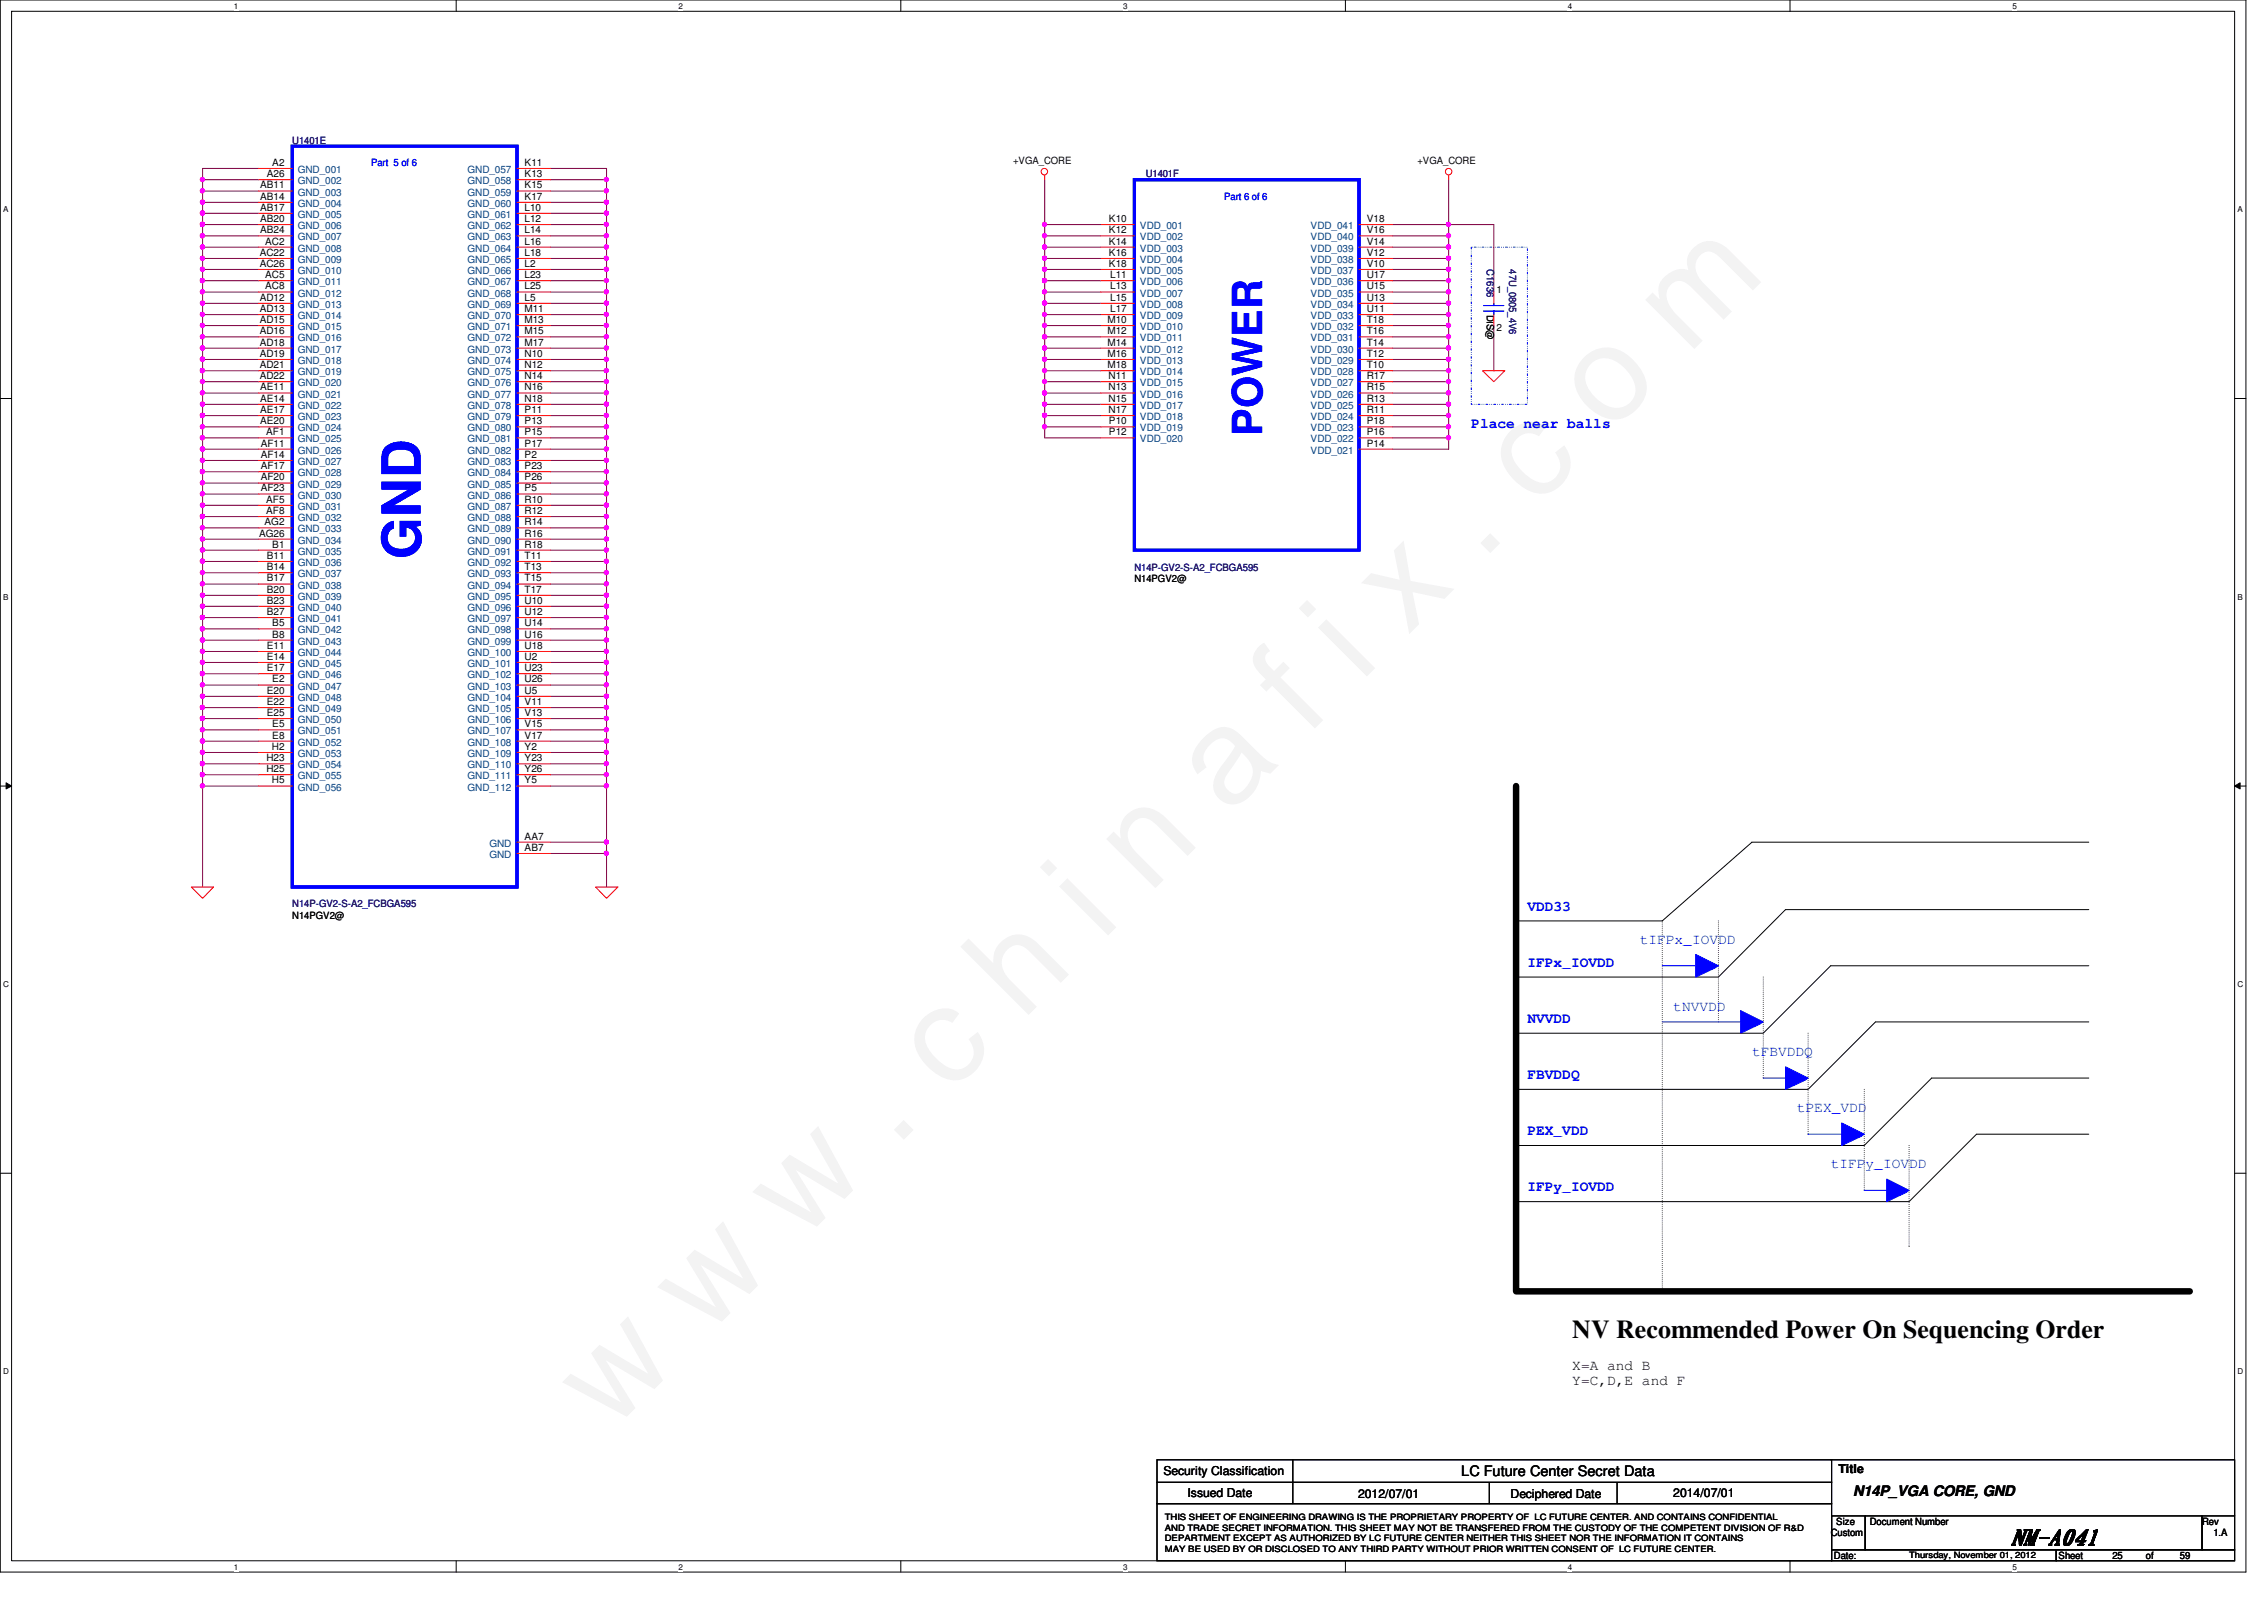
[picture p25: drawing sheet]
<svg xmlns="http://www.w3.org/2000/svg" width="297mm" height="210mm" viewBox="0 0 297 210" stroke-linecap="round" stroke-linejoin="round" font-family="sans-serif">
<defs><g id="words">
<text font-size="17.6" fill="#f0f" x="80.1" y="188" transform="rotate(-45 80.1 188)">w w w . c h i n a f i x . c o m</text>
<text font-size="7.1" fill="#00f" x="55.2" y="73.4" transform="rotate(-90 55.2 73.4)">GND</text>
<text font-size="5.4" fill="#00f" x="165.6" y="57.1" transform="rotate(-90 165.6 57.1)">POWER</text>
<text font-size="3.4" x="206.3" y="175.5">NV Recommended Power On Sequencing Order</text>
<text font-size="2.8" x="263.7" y="202.7">NM-A041</text>
<g font-size="1.9" fill="#00f">
<text x="193" y="56.1">Place near balls</text>
<text x="200.4" y="119.5">VDD33</text>
<text x="215.1" y="123.8">tIFPx_IOVDD</text>
<text x="200.4" y="126.8">IFPx_IOVDD</text>
<text x="200.4" y="134.2">NVVDD</text>
<text x="219.5" y="132.6">tNVVDD</text>
<text x="200.4" y="141.6">FBVDDQ</text>
<text x="229.9" y="138.5">tFBVDDQ</text>
<text x="200.4" y="148.9">PEX_VDD</text>
<text x="235.8" y="145.9">tPEX_VDD</text>
<text x="240.2" y="153.2">tIFPy_IOVDD</text>
<text x="200.4" y="156.3">IFPy_IOVDD</text>
</g>
<g font-size="1.9">
<text x="206.3" y="179.7">X=A and B</text>
<text x="206.3" y="181.7">Y=C,D,E and F</text>
<text x="191.7" y="193.7">LC Future Center Secret Data</text>
<text x="243.1" y="196.2">N14P_VGA CORE, GND</text>
</g>
<g font-size="1.6">
<text x="152.7" y="193.5">Security Classification</text>
<text x="155.8" y="196.3">Issued Date</text>
<text x="178.2" y="196.5">2012/07/01</text>
<text x="198.2" y="196.5">Deciphered Date</text>
<text x="219.5" y="196.3">2014/07/01</text>
<text x="241.2" y="193.2">Title</text>
</g>
<g font-size="1.3">
<text x="35" y="23.2">A26</text>
<text x="35.7" y="21.8">A2</text>
<text x="68.8" y="21.8">K11</text>
<text x="68.8" y="23.2">K13</text>
<text x="132.9" y="21.5">+VGA_CORE</text>
<text x="186" y="21.5">+VGA_CORE</text>
<text x="34.1" y="24.7">AB11</text>
<text x="34.1" y="26.2">AB14</text>
<text x="34.1" y="27.6">AB17</text>
<text x="34.1" y="29.1">AB20</text>
<text x="68.8" y="29.1">L12</text>
<text x="68.8" y="27.6">L10</text>
<text x="68.8" y="26.2">K17</text>
<text x="68.8" y="24.7">K15</text>
<text x="145.5" y="29.1">K10</text>
<text x="179.3" y="29.1">V18</text>
<text x="34.1" y="33.6">AC22</text>
<text x="34.1" y="35">AC26</text>
<text x="34.1" y="30.6">AB24</text>
<text x="34.8" y="32.1">AC2</text>
<text x="68.8" y="35">L2</text>
<text x="68.8" y="33.6">L18</text>
<text x="68.8" y="32.1">L16</text>
<text x="68.8" y="30.6">L14</text>
<text x="145.5" y="30.6">K12</text>
<text x="145.5" y="32.1">K14</text>
<text x="145.5" y="33.6">K16</text>
<text x="145.5" y="35">K18</text>
<text x="179.3" y="35">V10</text>
<text x="179.3" y="33.6">V12</text>
<text x="179.3" y="32.1">V14</text>
<text x="179.3" y="30.6">V16</text>
<text x="34.1" y="39.5">AD12</text>
<text x="34.1" y="40.9">AD13</text>
<text x="34.8" y="36.5">AC5</text>
<text x="34.8" y="38">AC8</text>
<text x="68.8" y="40.9">M11</text>
<text x="68.8" y="39.5">L5</text>
<text x="68.8" y="38">L25</text>
<text x="68.8" y="36.5">L23</text>
<text x="145.7" y="36.5">L11</text>
<text x="145.7" y="38">L13</text>
<text x="145.7" y="39.5">L15</text>
<text x="145.7" y="40.9">L17</text>
<text x="179.3" y="40.9">U11</text>
<text x="179.3" y="39.5">U13</text>
<text x="179.3" y="38">U15</text>
<text x="179.3" y="36.5">U17</text>
<text x="195.1" y="41.3" transform="rotate(90 195.1 41.3)">DIS@</text>
<text x="196.3" y="38.5">1</text>
<text x="34.1" y="42.4">AD15</text>
<text x="34.1" y="43.9">AD16</text>
<text x="34.1" y="45.3">AD18</text>
<text x="34.1" y="46.8">AD19</text>
<text x="68.8" y="46.8">N10</text>
<text x="68.8" y="45.3">M17</text>
<text x="68.8" y="43.9">M15</text>
<text x="68.8" y="42.4">M13</text>
<text x="145.3" y="42.4">M10</text>
<text x="145.3" y="43.9">M12</text>
<text x="145.3" y="45.3">M14</text>
<text x="145.3" y="46.8">M16</text>
<text x="179.3" y="46.8">T12</text>
<text x="179.3" y="45.3">T14</text>
<text x="179.3" y="43.9">T16</text>
<text x="179.3" y="42.4">T18</text>
<text x="196.3" y="43.5">2</text>
<text x="34.1" y="48.3">AD21</text>
<text x="34.1" y="49.7">AD22</text>
<text x="34.1" y="51.2">AE11</text>
<text x="34.1" y="52.7">AE14</text>
<text x="68.8" y="52.7">N18</text>
<text x="68.8" y="51.2">N16</text>
<text x="68.8" y="49.7">N14</text>
<text x="68.8" y="48.3">N12</text>
<text x="145.3" y="48.3">M18</text>
<text x="145.5" y="49.7">N11</text>
<text x="145.5" y="51.2">N13</text>
<text x="145.5" y="52.7">N15</text>
<text x="179.3" y="52.7">R13</text>
<text x="179.3" y="51.2">R15</text>
<text x="179.3" y="49.7">R17</text>
<text x="179.3" y="48.3">T10</text>
<text x="34.1" y="54.2">AE17</text>
<text x="34.1" y="55.7">AE20</text>
<text x="34.2" y="58.6">AF11</text>
<text x="34.9" y="57.1">AF1</text>
<text x="68.8" y="58.6">P17</text>
<text x="68.8" y="57.1">P15</text>
<text x="68.8" y="55.7">P13</text>
<text x="68.8" y="54.2">P11</text>
<text x="145.5" y="54.2">N17</text>
<text x="145.5" y="55.7">P10</text>
<text x="145.5" y="57.1">P12</text>
<text x="179.3" y="58.6">P14</text>
<text x="179.3" y="57.1">P16</text>
<text x="179.3" y="55.7">P18</text>
<text x="179.3" y="54.2">R11</text>
<text x="34.2" y="60.1">AF14</text>
<text x="34.2" y="61.6">AF17</text>
<text x="34.2" y="63">AF20</text>
<text x="34.2" y="64.5">AF23</text>
<text x="34.9" y="66">AF5</text>
<text x="68.8" y="66">R10</text>
<text x="68.8" y="64.5">P5</text>
<text x="68.8" y="63">P26</text>
<text x="68.8" y="61.6">P23</text>
<text x="68.8" y="60.1">P2</text>
<text x="34" y="70.4">AG26</text>
<text x="34.7" y="68.9">AG2</text>
<text x="34.9" y="67.4">AF8</text>
<text x="35.7" y="71.8">B1</text>
<text x="68.8" y="71.8">R18</text>
<text x="68.8" y="70.4">R16</text>
<text x="68.8" y="68.9">R14</text>
<text x="68.8" y="67.4">R12</text>
<text x="35" y="73.3">B11</text>
<text x="35" y="74.8">B14</text>
<text x="35" y="76.3">B17</text>
<text x="35" y="77.8">B20</text>
<text x="68.8" y="77.8">T17</text>
<text x="68.8" y="76.3">T15</text>
<text x="68.8" y="74.8">T13</text>
<text x="68.8" y="73.3">T11</text>
<text x="148.8" y="76.3">N14PGV2@</text>
<text x="35" y="79.2">B23</text>
<text x="35" y="80.7">B27</text>
<text x="35.7" y="82.2">B5</text>
<text x="35.7" y="83.7">B8</text>
<text x="68.8" y="83.7">U16</text>
<text x="68.8" y="82.2">U14</text>
<text x="68.8" y="80.7">U12</text>
<text x="68.8" y="79.2">U10</text>
<text x="35" y="85.1">E11</text>
<text x="35" y="86.6">E14</text>
<text x="35" y="88.1">E17</text>
<text x="35.7" y="89.5">E2</text>
<text x="68.8" y="89.5">U26</text>
<text x="68.8" y="88.1">U23</text>
<text x="68.8" y="86.6">U2</text>
<text x="68.8" y="85.1">U18</text>
<text x="35" y="91">E20</text>
<text x="35" y="92.5">E22</text>
<text x="35" y="93.9">E25</text>
<text x="35.7" y="95.4">E5</text>
<text x="68.8" y="93.9">V13</text>
<text x="68.8" y="92.5">V11</text>
<text x="68.8" y="91">U5</text>
<text x="68.8" y="95.4">V15</text>
<text x="35" y="99.9">H23</text>
<text x="35" y="101.3">H25</text>
<text x="35.7" y="98.4">H2</text>
<text x="35.7" y="96.9">E8</text>
<text x="68.8" y="96.9">V17</text>
<text x="68.8" y="98.4">Y2</text>
<text x="68.8" y="99.9">Y23</text>
<text x="68.8" y="101.3">Y26</text>
<text x="35.7" y="102.8">H5</text>
<text x="68.8" y="102.8">Y5</text>
<text x="68.8" y="110.2">AA7</text>
<text x="68.8" y="111.6">AB7</text>
<text x="38.4" y="120.5">N14PGV2@</text>
<text x="240.2" y="201.5">Custom</text>
<text x="240.9" y="200.1">Size</text>
<text x="245.3" y="200.1">Document Number</text>
<text x="288.9" y="200.1">Rev</text>
<text x="290.4" y="201.5">1.A</text>
<text x="240.6" y="204.5">Date:</text>
<text x="270.1" y="204.5">Sheet</text>
<text x="277.2" y="204.5">25</text>
<text x="281.6" y="204.5">of</text>
<text x="286" y="204.5">59</text>
</g>
<g font-size="1.3" fill="#000080">
<text x="38.4" y="18.9">U1401E</text>
<text x="150.3" y="23.3">U1401F</text>
<text x="195.1" y="35.3" transform="rotate(90 195.1 35.3)">C1636</text>
<text x="198" y="35.3" transform="rotate(90 198 35.3)">47U_0805_4V6</text>
<text x="148.8" y="74.8">N14P-GV2-S-A2_FCBGA595</text>
<text x="38.4" y="119">N14P-GV2-S-A2_FCBGA595</text>
</g>
<g font-size="1.3" fill="#004080">
<text x="39.1" y="22.7">GND_001</text>
<text x="61.3" y="22.7">GND_057</text>
<text x="39.1" y="24.2">GND_002</text>
<text x="39.1" y="25.7">GND_003</text>
<text x="39.1" y="27.1">GND_004</text>
<text x="39.1" y="28.6">GND_005</text>
<text x="61.3" y="28.6">GND_061</text>
<text x="61.3" y="27.1">GND_060</text>
<text x="61.3" y="25.7">GND_059</text>
<text x="61.3" y="24.2">GND_058</text>
<text x="39.1" y="30.1">GND_006</text>
<text x="39.1" y="31.5">GND_007</text>
<text x="39.1" y="33">GND_008</text>
<text x="39.1" y="34.5">GND_009</text>
<text x="39.1" y="35.9">GND_010</text>
<text x="61.3" y="35.9">GND_066</text>
<text x="61.3" y="34.5">GND_065</text>
<text x="61.3" y="33">GND_064</text>
<text x="61.3" y="31.5">GND_063</text>
<text x="61.3" y="30.1">GND_062</text>
<text x="149.6" y="30.1">VDD_001</text>
<text x="149.6" y="31.5">VDD_002</text>
<text x="149.6" y="33">VDD_003</text>
<text x="149.6" y="34.5">VDD_004</text>
<text x="149.6" y="35.9">VDD_005</text>
<text x="172" y="35.9">VDD_037</text>
<text x="172" y="34.5">VDD_038</text>
<text x="172" y="33">VDD_039</text>
<text x="172" y="31.5">VDD_040</text>
<text x="172" y="30.1">VDD_041</text>
<text x="39.1" y="37.4">GND_011</text>
<text x="39.1" y="38.9">GND_012</text>
<text x="39.1" y="40.4">GND_013</text>
<text x="39.1" y="41.9">GND_014</text>
<text x="61.3" y="41.9">GND_070</text>
<text x="61.3" y="40.4">GND_069</text>
<text x="61.3" y="38.9">GND_068</text>
<text x="61.3" y="37.4">GND_067</text>
<text x="149.6" y="37.4">VDD_006</text>
<text x="149.6" y="38.9">VDD_007</text>
<text x="149.6" y="40.4">VDD_008</text>
<text x="149.6" y="41.9">VDD_009</text>
<text x="172" y="41.9">VDD_033</text>
<text x="172" y="40.4">VDD_034</text>
<text x="172" y="38.9">VDD_035</text>
<text x="172" y="37.4">VDD_036</text>
<text x="39.1" y="43.3">GND_015</text>
<text x="39.1" y="44.8">GND_016</text>
<text x="39.1" y="46.3">GND_017</text>
<text x="39.1" y="47.8">GND_018</text>
<text x="61.3" y="47.8">GND_074</text>
<text x="61.3" y="46.3">GND_073</text>
<text x="61.3" y="44.8">GND_072</text>
<text x="61.3" y="43.3">GND_071</text>
<text x="149.6" y="43.3">VDD_010</text>
<text x="149.6" y="44.8">VDD_011</text>
<text x="149.6" y="46.3">VDD_012</text>
<text x="149.6" y="47.8">VDD_013</text>
<text x="172" y="47.8">VDD_029</text>
<text x="172" y="46.3">VDD_030</text>
<text x="172" y="44.8">VDD_031</text>
<text x="172" y="43.3">VDD_032</text>
<text x="39.1" y="49.2">GND_019</text>
<text x="39.1" y="50.7">GND_020</text>
<text x="39.1" y="52.2">GND_021</text>
<text x="39.1" y="53.6">GND_022</text>
<text x="61.3" y="53.6">GND_078</text>
<text x="61.3" y="52.2">GND_077</text>
<text x="61.3" y="50.7">GND_076</text>
<text x="61.3" y="49.2">GND_075</text>
<text x="149.6" y="49.2">VDD_014</text>
<text x="149.6" y="50.7">VDD_015</text>
<text x="149.6" y="52.2">VDD_016</text>
<text x="149.6" y="53.6">VDD_017</text>
<text x="172" y="53.6">VDD_025</text>
<text x="172" y="52.2">VDD_026</text>
<text x="172" y="50.7">VDD_027</text>
<text x="172" y="49.2">VDD_028</text>
<text x="39.1" y="55.1">GND_023</text>
<text x="39.1" y="56.6">GND_024</text>
<text x="39.1" y="58">GND_025</text>
<text x="39.1" y="59.5">GND_026</text>
<text x="61.3" y="59.5">GND_082</text>
<text x="61.3" y="58">GND_081</text>
<text x="61.3" y="56.6">GND_080</text>
<text x="61.3" y="55.1">GND_079</text>
<text x="149.6" y="55.1">VDD_018</text>
<text x="149.6" y="56.6">VDD_019</text>
<text x="149.6" y="58">VDD_020</text>
<text x="172" y="59.5">VDD_021</text>
<text x="172" y="58">VDD_022</text>
<text x="172" y="56.6">VDD_023</text>
<text x="172" y="55.1">VDD_024</text>
<text x="39.1" y="61">GND_027</text>
<text x="39.1" y="62.5">GND_028</text>
<text x="39.1" y="64">GND_029</text>
<text x="39.1" y="65.4">GND_030</text>
<text x="61.3" y="65.4">GND_086</text>
<text x="61.3" y="64">GND_085</text>
<text x="61.3" y="62.5">GND_084</text>
<text x="61.3" y="61">GND_083</text>
<text x="39.1" y="66.9">GND_031</text>
<text x="39.1" y="68.4">GND_032</text>
<text x="39.1" y="69.8">GND_033</text>
<text x="39.1" y="71.3">GND_034</text>
<text x="61.3" y="71.3">GND_090</text>
<text x="61.3" y="69.8">GND_089</text>
<text x="61.3" y="68.4">GND_088</text>
<text x="61.3" y="66.9">GND_087</text>
<text x="39.1" y="72.8">GND_035</text>
<text x="39.1" y="74.3">GND_036</text>
<text x="39.1" y="75.7">GND_037</text>
<text x="39.1" y="77.2">GND_038</text>
<text x="61.3" y="77.2">GND_094</text>
<text x="61.3" y="75.7">GND_093</text>
<text x="61.3" y="74.3">GND_092</text>
<text x="61.3" y="72.8">GND_091</text>
<text x="39.1" y="78.7">GND_039</text>
<text x="39.1" y="80.1">GND_040</text>
<text x="39.1" y="81.6">GND_041</text>
<text x="39.1" y="83.1">GND_042</text>
<text x="61.3" y="83.1">GND_098</text>
<text x="61.3" y="81.6">GND_097</text>
<text x="61.3" y="80.1">GND_096</text>
<text x="61.3" y="78.7">GND_095</text>
<text x="39.1" y="84.6">GND_043</text>
<text x="39.1" y="86.1">GND_044</text>
<text x="39.1" y="87.5">GND_045</text>
<text x="39.1" y="89">GND_046</text>
<text x="61.3" y="89">GND_102</text>
<text x="61.3" y="87.5">GND_101</text>
<text x="61.3" y="86.1">GND_100</text>
<text x="61.3" y="84.6">GND_099</text>
<text x="39.1" y="90.5">GND_047</text>
<text x="39.1" y="91.9">GND_048</text>
<text x="39.1" y="93.4">GND_049</text>
<text x="39.1" y="94.9">GND_050</text>
<text x="61.3" y="94.9">GND_106</text>
<text x="61.3" y="93.4">GND_105</text>
<text x="61.3" y="91.9">GND_104</text>
<text x="61.3" y="90.5">GND_103</text>
<text x="39.1" y="96.4">GND_051</text>
<text x="39.1" y="99.3">GND_053</text>
<text x="39.1" y="100.8">GND_054</text>
<text x="39.1" y="97.8">GND_052</text>
<text x="61.3" y="96.4">GND_107</text>
<text x="61.3" y="97.8">GND_108</text>
<text x="61.3" y="99.3">GND_109</text>
<text x="61.3" y="100.8">GND_110</text>
<text x="39.1" y="103.7">GND_056</text>
<text x="39.1" y="102.2">GND_055</text>
<text x="61.3" y="102.2">GND_111</text>
<text x="61.3" y="103.7">GND_112</text>
<text x="64.2" y="111.1">GND</text>
<text x="64.2" y="112.6">GND</text>
</g>
<g font-size="1.3" fill="#00f">
<text x="48.7" y="21.8">Part 5 of 6</text>
<text x="160.6" y="26.2">Part 6 of 6</text>
</g>
<g font-size="1.1">
<text x="30.7" y="1.1">1</text>
<text x="89" y="1.1">2</text>
<text x="147.4" y="1.1">3</text>
<text x="205.7" y="1.1">4</text>
<text x="264" y="1.1">5</text>
<text x=".4" y="27.9">A</text>
<text x="293.6" y="27.9">A</text>
<text x=".4" y="78.7">B</text>
<text x="293.6" y="78.7">B</text>
<text x=".4" y="129.5">C</text>
<text x="293.6" y="129.5">C</text>
<text x=".4" y="180.3">D</text>
<text x="293.6" y="180.3">D</text>
<text x="152.8" y="202.2">DEPARTMENT EXCEPT AS AUTHORIZED BY LC FUTURE CENTER NEITHER THIS SHEET NOR THE INFORMATION IT CONTAINS</text>
<text x="152.8" y="203.6">MAY BE USED BY OR DISCLOSED TO ANY THIRD PARTY WITHOUT PRIOR WRITTEN CONSENT OF LC FUTURE CENTER.</text>
<text x="152.8" y="199.4">THIS SHEET OF ENGINEERING DRAWING IS THE PROPRIETARY PROPERTY OF LC FUTURE CENTER. AND CONTAINS CONFIDENTIAL</text>
<text x="152.8" y="200.8">AND TRADE SECRET INFORMATION. THIS SHEET MAY NOT BE TRANSFERED FROM THE CUSTODY OF THE COMPETENT DIVISION OF R&amp;D</text>
<text x="30.7" y="205.9">1</text>
<text x="89" y="205.9">2</text>
<text x="147.4" y="205.9">3</text>
<text x="205.7" y="205.9">4</text>
<text x="250.5" y="204.4">Thursday, November 01, 2012</text>
<text x="264" y="205.9">5</text>
</g>
</g></defs>
<path d="M0 0h294.7v206.2h-294.7zM1.5 1.5h291.7v203.3h-291.7z" fill="none" stroke="#000" stroke-width=".13"/>
<g fill="#fff">
<path d="M30.7 .2h.6v1.2h-.6z"/>
<path d="M30.7 204.9h.6v1.2h-.6z"/>
</g>
<path d="M59.9 0v1.5M59.9 204.8v1.4" fill="none" stroke="#000" stroke-width=".13"/>
<g fill="#fff">
<path d="M89 .2h.6v1.2h-.6z"/>
<path d="M89 204.9h.6v1.2h-.6z"/>
</g>
<path d="M118.2 0v1.5M118.2 204.8v1.4" fill="none" stroke="#000" stroke-width=".13"/>
<g fill="#fff">
<path d="M147.4 .2h.5v1.2h-.5z"/>
<path d="M147.4 204.9h.5v1.2h-.5z"/>
</g>
<path d="M176.5 0v1.5M176.5 204.8v1.4" fill="none" stroke="#000" stroke-width=".13"/>
<g fill="#fff">
<path d="M205.7 .2h.6v1.2h-.6z"/>
<path d="M205.7 204.9h.6v1.2h-.6z"/>
</g>
<path d="M234.9 0v1.5M234.9 204.8v1.4" fill="none" stroke="#000" stroke-width=".13"/>
<g fill="#fff">
<path d="M264 .2h.6v1.2h-.6z"/>
<path d="M264 204.9h.6v1.2h-.6z"/>
<path d="M.4 26.9h.7v1.2h-.7z"/>
<path d="M293.6 26.9h.7v1.2h-.7z"/>
<path d="M.4 77.7h.7v1.2h-.7z"/>
<path d="M293.6 77.7h.7v1.2h-.7z"/>
</g>
<path d="M0 52.3h1.5M293.2 52.3h1.5" fill="none" stroke="#000" stroke-width=".13"/>
<g fill="#fff">
<path d="M.4 128.5h.8v1.2h-.8z"/>
<path d="M293.6 128.5h.7v1.2h-.7z"/>
</g>
<path d="M0 103.1h1.5M.8 102.7l.7 .4-.7 .4zM293.2 103.1l.7-.4v.8zM293.2 103.1h1.5" fill="none" stroke="#000" stroke-width=".13"/>
<path d="M.8 102.7l.7 .4-.7 .4zM293.2 103.1l.7-.4v.8z" fill="#000"/>
<g fill="#fff">
<path d="M.4 179.3h.8v1.2h-.8z"/>
<path d="M293.6 179.3h.7v1.2h-.7z"/>
</g>
<path d="M234.3 119.3l-8.8 8.9h-26.6M240.2 126.7l-8.9 8.8h-32.4M246.1 134.1l-8.9 8.8h-38.3M0 153.9h1.5M253.4 141.4l-8.8 8.9h-45.7M259.3 148.8l-8.8 8.8h-51.6M293.2 153.9h1.5" fill="none" stroke="#000" stroke-width=".13"/>
<path d="M198.9 103.1v66.3h88.4" fill="none" stroke="#000" stroke-width=".85"/>
<path d="M218.1 120.8v48.6M244.6 142.9v13.3M244.6 156.2h.1M250.5 150.3v13.2M250.5 163.5h.1" fill="none" stroke="#000" stroke-width=".13" stroke-dasharray="0 .3"/>
<path d="M237.2 148.8h7.4" fill="none" stroke="#00f" stroke-width=".13"/>
<path d="M241.6 147.3l3 1.5-.4 .3-2.6 1.2z" fill-rule="evenodd" fill="#00f"/>
<path d="M241.6 147.3l3 1.5-.4 .3-2.6 1.2zM244.6 156.2h5.9" fill="none" stroke="#00f" stroke-width=".13"/>
<path d="M247.6 154.7l2.9 1.5-.5 .3-2.4 1.1z" fill-rule="evenodd" fill="#00f"/>
<path d="M247.6 154.7l2.9 1.5-.5 .3-2.4 1.1z" fill="none" stroke="#00f" stroke-width=".13"/>
<path d="M229.9 110.5h44.2M234.3 119.3h39.8M240.2 126.7h33.9M246.1 134.1h28M253.4 141.4h20.7M259.3 148.8h14.8" fill="none" stroke="#000" stroke-width=".13"/>
<path d="M26.6 100.2v1.4" fill="none" stroke="#800040" stroke-width=".13"/>
<circle cx="26.5" cy="100.2" r=".29" fill="#f0f"/>
<circle cx="26.5" cy="100.2" r=".29" fill="none" stroke="#f0f" stroke-width=".13"/>
<path d="M26.6 94.3v1.5" fill="none" stroke="#800040" stroke-width=".13"/>
<circle cx="26.5" cy="94.2" r=".29" fill="#f0f"/>
<circle cx="26.5" cy="94.2" r=".29" fill="none" stroke="#f0f" stroke-width=".13"/>
<path d="M26.6 97.2v1.5" fill="none" stroke="#800040" stroke-width=".13"/>
<circle cx="26.5" cy="97.2" r=".29" fill="#f0f"/>
<circle cx="26.5" cy="97.2" r=".29" fill="none" stroke="#f0f" stroke-width=".13"/>
<path d="M26.6 91.4v2.9" fill="none" stroke="#800040" stroke-width=".13"/>
<circle cx="26.5" cy="92.8" r=".29" fill="#f0f"/>
<circle cx="26.5" cy="92.8" r=".29" fill="none" stroke="#f0f" stroke-width=".13"/>
<path d="M26.6 28h7.3" fill="none" stroke="#800040" stroke-width=".13"/>
<circle cx="26.5" cy="28" r=".29" fill="#f0f"/>
<circle cx="26.5" cy="28" r=".29" fill="none" stroke="#f0f" stroke-width=".13"/>
<path d="M26.6 26.5h7.3" fill="none" stroke="#800040" stroke-width=".13"/>
<circle cx="26.5" cy="26.5" r=".29" fill="#f0f"/>
<circle cx="26.5" cy="26.5" r=".29" fill="none" stroke="#f0f" stroke-width=".13"/>
<path d="M26.6 22.1h7.3M26.6 30.9h7.3" fill="none" stroke="#800040" stroke-width=".13"/>
<circle cx="26.5" cy="30.9" r=".29" fill="#f0f"/>
<circle cx="26.5" cy="30.9" r=".29" fill="none" stroke="#f0f" stroke-width=".13"/>
<path d="M26.6 29.5h7.3" fill="none" stroke="#800040" stroke-width=".13"/>
<circle cx="26.5" cy="29.4" r=".29" fill="#f0f"/>
<circle cx="26.5" cy="29.4" r=".29" fill="none" stroke="#f0f" stroke-width=".13"/>
<path d="M26.6 33.9h7.3M26.6 32.4h7.3M26.6 25.1h7.3" fill="none" stroke="#800040" stroke-width=".13"/>
<circle cx="26.5" cy="25" r=".29" fill="#f0f"/>
<circle cx="26.5" cy="25" r=".29" fill="none" stroke="#f0f" stroke-width=".13"/>
<path d="M26.6 23.6h7.3" fill="none" stroke="#800040" stroke-width=".13"/>
<circle cx="26.5" cy="23.6" r=".29" fill="#f0f"/>
<circle cx="26.5" cy="23.6" r=".29" fill="none" stroke="#f0f" stroke-width=".13"/>
<path d="M26.6 28v1.5" fill="none" stroke="#800040" stroke-width=".13"/>
<circle cx="26.5" cy="28" r=".29" fill="#f0f"/>
<circle cx="26.5" cy="28" r=".29" fill="none" stroke="#f0f" stroke-width=".13"/>
<path d="M26.6 22.1v1.5M26.6 25.1v1.4M26.6 33.9v1.4" fill="none" stroke="#800040" stroke-width=".13"/>
<circle cx="26.5" cy="33.9" r=".29" fill="#f0f"/>
<circle cx="26.5" cy="33.9" r=".29" fill="none" stroke="#f0f" stroke-width=".13"/>
<path d="M26.6 29.5v1.4" fill="none" stroke="#800040" stroke-width=".13"/>
<circle cx="26.5" cy="29.4" r=".29" fill="#f0f"/>
<circle cx="26.5" cy="29.4" r=".29" fill="none" stroke="#f0f" stroke-width=".13"/>
<path d="M26.6 30.9v1.5" fill="none" stroke="#800040" stroke-width=".13"/>
<circle cx="26.5" cy="30.9" r=".29" fill="#f0f"/>
<circle cx="26.5" cy="30.9" r=".29" fill="none" stroke="#f0f" stroke-width=".13"/>
<path d="M26.6 23.6v1.5M26.6 26.5v1.5M26.6 39.8h7.3" fill="none" stroke="#800040" stroke-width=".13"/>
<circle cx="26.5" cy="39.8" r=".29" fill="#f0f"/>
<circle cx="26.5" cy="39.8" r=".29" fill="none" stroke="#f0f" stroke-width=".13"/>
<path d="M26.6 38.3h7.3M26.6 48.6h7.3" fill="none" stroke="#800040" stroke-width=".13"/>
<circle cx="26.5" cy="48.6" r=".29" fill="#f0f"/>
<circle cx="26.5" cy="48.6" r=".29" fill="none" stroke="#f0f" stroke-width=".13"/>
<path d="M26.6 47.2h7.3" fill="none" stroke="#800040" stroke-width=".13"/>
<circle cx="26.5" cy="47.1" r=".29" fill="#f0f"/>
<circle cx="26.5" cy="47.1" r=".29" fill="none" stroke="#f0f" stroke-width=".13"/>
<path d="M26.6 51.6h7.3" fill="none" stroke="#800040" stroke-width=".13"/>
<circle cx="26.5" cy="51.5" r=".29" fill="#f0f"/>
<circle cx="26.5" cy="51.5" r=".29" fill="none" stroke="#f0f" stroke-width=".13"/>
<path d="M26.6 50.1h7.3M26.6 42.7h7.3" fill="none" stroke="#800040" stroke-width=".13"/>
<circle cx="26.5" cy="42.7" r=".29" fill="#f0f"/>
<circle cx="26.5" cy="42.7" r=".29" fill="none" stroke="#f0f" stroke-width=".13"/>
<path d="M26.6 41.3h7.3" fill="none" stroke="#800040" stroke-width=".13"/>
<circle cx="26.5" cy="41.2" r=".29" fill="#f0f"/>
<circle cx="26.5" cy="41.2" r=".29" fill="none" stroke="#f0f" stroke-width=".13"/>
<path d="M26.6 45.7h7.3" fill="none" stroke="#800040" stroke-width=".13"/>
<circle cx="26.5" cy="45.6" r=".29" fill="#f0f"/>
<circle cx="26.5" cy="45.6" r=".29" fill="none" stroke="#f0f" stroke-width=".13"/>
<path d="M26.6 44.2h7.3" fill="none" stroke="#800040" stroke-width=".13"/>
<circle cx="26.5" cy="44.2" r=".29" fill="#f0f"/>
<circle cx="26.5" cy="44.2" r=".29" fill="none" stroke="#f0f" stroke-width=".13"/>
<path d="M26.6 35.3v3" fill="none" stroke="#800040" stroke-width=".13"/>
<circle cx="26.5" cy="36.8" r=".29" fill="#f0f"/>
<circle cx="26.5" cy="36.8" r=".29" fill="none" stroke="#f0f" stroke-width=".13"/>
<path d="M26.6 39.8v1.5M26.6 36.8h7.3M26.6 51.6v1.4" fill="none" stroke="#800040" stroke-width=".13"/>
<circle cx="26.5" cy="36.8" r=".29" fill="#f0f"/>
<circle cx="26.5" cy="36.8" r=".29" fill="none" stroke="#f0f" stroke-width=".13"/>
<path d="M26.6 35.3h7.3" fill="none" stroke="#800040" stroke-width=".13"/>
<circle cx="26.5" cy="35.3" r=".29" fill="#f0f"/>
<circle cx="26.5" cy="35.3" r=".29" fill="none" stroke="#f0f" stroke-width=".13"/>
<path d="M26.6 48.6v1.5" fill="none" stroke="#800040" stroke-width=".13"/>
<circle cx="26.5" cy="48.6" r=".29" fill="#f0f"/>
<circle cx="26.5" cy="48.6" r=".29" fill="none" stroke="#f0f" stroke-width=".13"/>
<path d="M26.6 47.2v1.4" fill="none" stroke="#800040" stroke-width=".13"/>
<circle cx="26.5" cy="47.1" r=".29" fill="#f0f"/>
<circle cx="26.5" cy="47.1" r=".29" fill="none" stroke="#f0f" stroke-width=".13"/>
<path d="M26.6 41.3v1.4M26.6 44.2v3" fill="none" stroke="#800040" stroke-width=".13"/>
<circle cx="26.5" cy="45.6" r=".29" fill="#f0f"/>
<circle cx="26.5" cy="45.6" r=".29" fill="none" stroke="#f0f" stroke-width=".13"/>
<path d="M26.6 42.7v1.5M26.6 67.8v1.5" fill="none" stroke="#800040" stroke-width=".13"/>
<circle cx="26.5" cy="67.7" r=".29" fill="#f0f"/>
<circle cx="26.5" cy="67.7" r=".29" fill="none" stroke="#f0f" stroke-width=".13"/>
<path d="M26.6 85.5v1.4" fill="none" stroke="#800040" stroke-width=".13"/>
<circle cx="26.5" cy="85.4" r=".29" fill="#f0f"/>
<circle cx="26.5" cy="85.4" r=".29" fill="none" stroke="#f0f" stroke-width=".13"/>
<path d="M26.6 73.7v1.4" fill="none" stroke="#800040" stroke-width=".13"/>
<circle cx="26.5" cy="73.6" r=".29" fill="#f0f"/>
<circle cx="26.5" cy="73.6" r=".29" fill="none" stroke="#f0f" stroke-width=".13"/>
<path d="M26.6 88.4v1.5" fill="none" stroke="#800040" stroke-width=".13"/>
<circle cx="26.5" cy="88.4" r=".29" fill="#f0f"/>
<circle cx="26.5" cy="88.4" r=".29" fill="none" stroke="#f0f" stroke-width=".13"/>
<path d="M26.6 32.4v1.5" fill="none" stroke="#800040" stroke-width=".13"/>
<circle cx="26.5" cy="32.4" r=".29" fill="#f0f"/>
<circle cx="26.5" cy="32.4" r=".29" fill="none" stroke="#f0f" stroke-width=".13"/>
<path d="M26.6 103.1v13.3" fill="none" stroke="#800040" stroke-width=".13"/>
<circle cx="26.5" cy="103.1" r=".29" fill="#f0f"/>
<circle cx="26.5" cy="103.1" r=".29" fill="none" stroke="#f0f" stroke-width=".13"/>
<path d="M26.6 50.1v1.5" fill="none" stroke="#800040" stroke-width=".13"/>
<circle cx="26.5" cy="50.1" r=".29" fill="#f0f"/>
<circle cx="26.5" cy="50.1" r=".29" fill="none" stroke="#f0f" stroke-width=".13"/>
<path d="M26.6 38.3v1.5" fill="none" stroke="#800040" stroke-width=".13"/>
<circle cx="26.5" cy="38.3" r=".29" fill="#f0f"/>
<circle cx="26.5" cy="38.3" r=".29" fill="none" stroke="#f0f" stroke-width=".13"/>
<path d="M26.6 61.9v1.5" fill="none" stroke="#800040" stroke-width=".13"/>
<circle cx="26.5" cy="61.9" r=".29" fill="#f0f"/>
<circle cx="26.5" cy="61.9" r=".29" fill="none" stroke="#f0f" stroke-width=".13"/>
<path d="M26.6 54.5v1.5" fill="none" stroke="#800040" stroke-width=".13"/>
<circle cx="26.5" cy="54.5" r=".29" fill="#f0f"/>
<circle cx="26.5" cy="54.5" r=".29" fill="none" stroke="#f0f" stroke-width=".13"/>
<path d="M72.2 23.6h7.4v1.5M72.2 22.1h7.4" fill="none" stroke="#800040" stroke-width=".13"/>
<circle cx="79.5" cy="23.6" r=".29" fill="#f0f"/>
<circle cx="79.5" cy="23.6" r=".29" fill="none" stroke="#f0f" stroke-width=".13"/>
<path d="M79.6 22.1v1.5M137.1 23.6v5.9M190.1 23.6v5.9h5.9M26.6 56h7.3M26.6 64.8h7.3" fill="none" stroke="#800040" stroke-width=".13"/>
<circle cx="26.5" cy="64.8" r=".29" fill="#f0f"/>
<circle cx="26.5" cy="64.8" r=".29" fill="none" stroke="#f0f" stroke-width=".13"/>
<path d="M26.6 69.3h7.3" fill="none" stroke="#800040" stroke-width=".13"/>
<circle cx="26.5" cy="69.2" r=".29" fill="#f0f"/>
<circle cx="26.5" cy="69.2" r=".29" fill="none" stroke="#f0f" stroke-width=".13"/>
<path d="M26.6 67.8h7.3" fill="none" stroke="#800040" stroke-width=".13"/>
<circle cx="26.5" cy="67.7" r=".29" fill="#f0f"/>
<circle cx="26.5" cy="67.7" r=".29" fill="none" stroke="#f0f" stroke-width=".13"/>
<path d="M26.6 58.9h7.3M26.6 60.4h7.3" fill="none" stroke="#800040" stroke-width=".13"/>
<circle cx="26.5" cy="58.9" r=".29" fill="#f0f"/>
<circle cx="26.5" cy="58.9" r=".29" fill="none" stroke="#f0f" stroke-width=".13"/>
<path d="M26.6 63.4h7.3" fill="none" stroke="#800040" stroke-width=".13"/>
<circle cx="26.5" cy="63.3" r=".29" fill="#f0f"/>
<circle cx="26.5" cy="63.3" r=".29" fill="none" stroke="#f0f" stroke-width=".13"/>
<path d="M26.6 61.9h7.3" fill="none" stroke="#800040" stroke-width=".13"/>
<circle cx="26.5" cy="61.9" r=".29" fill="#f0f"/>
<circle cx="26.5" cy="61.9" r=".29" fill="none" stroke="#f0f" stroke-width=".13"/>
<path d="M26.6 57.4h7.3" fill="none" stroke="#800040" stroke-width=".13"/>
<circle cx="26.5" cy="57.4" r=".29" fill="#f0f"/>
<circle cx="26.5" cy="57.4" r=".29" fill="none" stroke="#f0f" stroke-width=".13"/>
<path d="M26.6 63.4v1.4M26.6 60.4v1.5" fill="none" stroke="#800040" stroke-width=".13"/>
<circle cx="26.5" cy="60.4" r=".29" fill="#f0f"/>
<circle cx="26.5" cy="60.4" r=".29" fill="none" stroke="#f0f" stroke-width=".13"/>
<path d="M26.6 56v1.4" fill="none" stroke="#800040" stroke-width=".13"/>
<circle cx="26.5" cy="56" r=".29" fill="#f0f"/>
<circle cx="26.5" cy="56" r=".29" fill="none" stroke="#f0f" stroke-width=".13"/>
<path d="M26.6 54.5h7.3" fill="none" stroke="#800040" stroke-width=".13"/>
<circle cx="26.5" cy="54.5" r=".29" fill="#f0f"/>
<circle cx="26.5" cy="54.5" r=".29" fill="none" stroke="#f0f" stroke-width=".13"/>
<path d="M26.6 53h7.3" fill="none" stroke="#800040" stroke-width=".13"/>
<circle cx="26.5" cy="53" r=".29" fill="#f0f"/>
<circle cx="26.5" cy="53" r=".29" fill="none" stroke="#f0f" stroke-width=".13"/>
<path d="M26.6 66.3h7.3" fill="none" stroke="#800040" stroke-width=".13"/>
<circle cx="26.5" cy="66.3" r=".29" fill="#f0f"/>
<circle cx="26.5" cy="66.3" r=".29" fill="none" stroke="#f0f" stroke-width=".13"/>
<path d="M26.6 58.9v1.5M26.6 64.8v1.5" fill="none" stroke="#800040" stroke-width=".13"/>
<circle cx="26.5" cy="58.9" r=".29" fill="#f0f"/>
<circle cx="26.5" cy="58.9" r=".29" fill="none" stroke="#f0f" stroke-width=".13"/>
<path d="M26.6 57.4v1.5M26.6 69.3v1.4" fill="none" stroke="#800040" stroke-width=".13"/>
<circle cx="26.5" cy="57.4" r=".29" fill="#f0f"/>
<circle cx="26.5" cy="57.4" r=".29" fill="none" stroke="#f0f" stroke-width=".13"/>
<path d="M26.6 53v1.5M26.6 66.3v1.5M26.6 73.7h7.3" fill="none" stroke="#800040" stroke-width=".13"/>
<circle cx="26.5" cy="73.6" r=".29" fill="#f0f"/>
<circle cx="26.5" cy="73.6" r=".29" fill="none" stroke="#f0f" stroke-width=".13"/>
<path d="M26.6 82.5h7.3" fill="none" stroke="#800040" stroke-width=".13"/>
<circle cx="26.5" cy="82.5" r=".29" fill="#f0f"/>
<circle cx="26.5" cy="82.5" r=".29" fill="none" stroke="#f0f" stroke-width=".13"/>
<path d="M26.6 78.1h7.3M26.6 86.9h7.3M26.6 85.5h7.3" fill="none" stroke="#800040" stroke-width=".13"/>
<circle cx="26.5" cy="78.1" r=".29" fill="#f0f"/>
<circle cx="26.5" cy="78.1" r=".29" fill="none" stroke="#f0f" stroke-width=".13"/>
<path d="M26.6 76.6h7.3" fill="none" stroke="#800040" stroke-width=".13"/>
<circle cx="26.5" cy="76.6" r=".29" fill="#f0f"/>
<circle cx="26.5" cy="76.6" r=".29" fill="none" stroke="#f0f" stroke-width=".13"/>
<path d="M26.6 81h7.3" fill="none" stroke="#800040" stroke-width=".13"/>
<circle cx="26.5" cy="81" r=".29" fill="#f0f"/>
<circle cx="26.5" cy="81" r=".29" fill="none" stroke="#f0f" stroke-width=".13"/>
<path d="M26.6 79.5h7.3" fill="none" stroke="#800040" stroke-width=".13"/>
<circle cx="26.5" cy="79.5" r=".29" fill="#f0f"/>
<circle cx="26.5" cy="79.5" r=".29" fill="none" stroke="#f0f" stroke-width=".13"/>
<path d="M26.6 75.1h7.3" fill="none" stroke="#800040" stroke-width=".13"/>
<circle cx="26.5" cy="75.1" r=".29" fill="#f0f"/>
<circle cx="26.5" cy="75.1" r=".29" fill="none" stroke="#f0f" stroke-width=".13"/>
<path d="M26.6 81v1.5" fill="none" stroke="#800040" stroke-width=".13"/>
<circle cx="26.5" cy="81" r=".29" fill="#f0f"/>
<circle cx="26.5" cy="81" r=".29" fill="none" stroke="#f0f" stroke-width=".13"/>
<path d="M26.6 75.1v1.5M26.6 78.1v1.4M26.6 86.9v1.5" fill="none" stroke="#800040" stroke-width=".13"/>
<circle cx="26.5" cy="86.9" r=".29" fill="#f0f"/>
<circle cx="26.5" cy="86.9" r=".29" fill="none" stroke="#f0f" stroke-width=".13"/>
<path d="M26.6 72.2h7.3" fill="none" stroke="#800040" stroke-width=".13"/>
<circle cx="26.5" cy="72.1" r=".29" fill="#f0f"/>
<circle cx="26.5" cy="72.1" r=".29" fill="none" stroke="#f0f" stroke-width=".13"/>
<path d="M26.6 70.7h7.3" fill="none" stroke="#800040" stroke-width=".13"/>
<circle cx="26.5" cy="70.7" r=".29" fill="#f0f"/>
<circle cx="26.5" cy="70.7" r=".29" fill="none" stroke="#f0f" stroke-width=".13"/>
<path d="M26.6 84h7.3" fill="none" stroke="#800040" stroke-width=".13"/>
<circle cx="26.5" cy="84" r=".29" fill="#f0f"/>
<circle cx="26.5" cy="84" r=".29" fill="none" stroke="#f0f" stroke-width=".13"/>
<path d="M26.6 84v1.5" fill="none" stroke="#800040" stroke-width=".13"/>
<circle cx="26.5" cy="84" r=".29" fill="#f0f"/>
<circle cx="26.5" cy="84" r=".29" fill="none" stroke="#f0f" stroke-width=".13"/>
<path d="M26.6 82.5v1.5" fill="none" stroke="#800040" stroke-width=".13"/>
<circle cx="26.5" cy="82.5" r=".29" fill="#f0f"/>
<circle cx="26.5" cy="82.5" r=".29" fill="none" stroke="#f0f" stroke-width=".13"/>
<path d="M26.6 76.6v1.5M26.6 79.5v1.5M26.6 70.7v3M26.6 91.4h7.3" fill="none" stroke="#800040" stroke-width=".13"/>
<circle cx="26.5" cy="91.3" r=".29" fill="#f0f"/>
<circle cx="26.5" cy="91.3" r=".29" fill="none" stroke="#f0f" stroke-width=".13"/>
<path d="M26.6 100.2h7.3" fill="none" stroke="#800040" stroke-width=".13"/>
<circle cx="26.5" cy="100.2" r=".29" fill="#f0f"/>
<circle cx="26.5" cy="100.2" r=".29" fill="none" stroke="#f0f" stroke-width=".13"/>
<path d="M26.6 95.8h7.3M26.6 94.3h7.3M26.6 103.1h7.3" fill="none" stroke="#800040" stroke-width=".13"/>
<circle cx="26.5" cy="94.2" r=".29" fill="#f0f"/>
<circle cx="26.5" cy="94.2" r=".29" fill="none" stroke="#f0f" stroke-width=".13"/>
<path d="M26.6 98.7h7.3M26.6 97.2h7.3" fill="none" stroke="#800040" stroke-width=".13"/>
<circle cx="26.5" cy="97.2" r=".29" fill="#f0f"/>
<circle cx="26.5" cy="97.2" r=".29" fill="none" stroke="#f0f" stroke-width=".13"/>
<path d="M26.6 92.8h7.3" fill="none" stroke="#800040" stroke-width=".13"/>
<circle cx="26.5" cy="92.8" r=".29" fill="#f0f"/>
<circle cx="26.5" cy="92.8" r=".29" fill="none" stroke="#f0f" stroke-width=".13"/>
<path d="M26.6 98.7v1.5" fill="none" stroke="#800040" stroke-width=".13"/>
<circle cx="26.5" cy="98.7" r=".29" fill="#f0f"/>
<circle cx="26.5" cy="98.7" r=".29" fill="none" stroke="#f0f" stroke-width=".13"/>
<path d="M26.6 95.8v1.4" fill="none" stroke="#800040" stroke-width=".13"/>
<circle cx="26.5" cy="95.7" r=".29" fill="#f0f"/>
<circle cx="26.5" cy="95.7" r=".29" fill="none" stroke="#f0f" stroke-width=".13"/>
<path d="M33.9 89.9h-7.3v1.5" fill="none" stroke="#800040" stroke-width=".13"/>
<circle cx="26.5" cy="89.8" r=".29" fill="#f0f"/>
<circle cx="26.5" cy="89.8" r=".29" fill="none" stroke="#f0f" stroke-width=".13"/>
<path d="M26.6 88.4h7.3" fill="none" stroke="#800040" stroke-width=".13"/>
<circle cx="26.5" cy="88.4" r=".29" fill="#f0f"/>
<circle cx="26.5" cy="88.4" r=".29" fill="none" stroke="#f0f" stroke-width=".13"/>
<path d="M26.6 101.6h7.3" fill="none" stroke="#800040" stroke-width=".13"/>
<circle cx="26.5" cy="101.6" r=".29" fill="#f0f"/>
<circle cx="26.5" cy="101.6" r=".29" fill="none" stroke="#f0f" stroke-width=".13"/>
<path d="M26.6 101.6v1.5" fill="none" stroke="#800040" stroke-width=".13"/>
<circle cx="26.5" cy="101.6" r=".29" fill="#f0f"/>
<circle cx="26.5" cy="101.6" r=".29" fill="none" stroke="#f0f" stroke-width=".13"/>
<g fill="none" stroke="#f00" stroke-width=".13">
<path d="M33.9 22.1h4.4M33.9 23.6h4.4M33.9 25.1h4.4M33.9 26.5h4.4M33.9 28h4.4M33.9 29.5h4.4M33.9 30.9h4.4M33.9 32.4h4.4M33.9 33.9h4.4M33.9 35.3h4.4M33.9 36.8h4.4M33.9 38.3h4.4"/>
<path d="M33.9 39.8h4.4M67.8 22.1h4.4M67.8 23.6h4.4M137.1 23v.6M190.1 23v.6M33.9 41.3h4.4M33.9 42.7h4.4M33.9 44.2h4.4M33.9 45.7h4.4M33.9 47.2h4.4M33.9 48.6h4.4M33.9 50.1h4.4"/>
<path d="M33.9 51.6h4.4M33.9 53h4.4M33.9 54.5h4.4M33.9 56h4.4M33.9 57.4h4.4M33.9 58.9h4.4M33.9 60.4h4.4M33.9 61.9h4.4M33.9 63.4h4.4M33.9 64.8h4.4M33.9 66.3h4.4M33.9 67.8h4.4"/>
<path d="M33.9 69.3h4.4M33.9 70.7h4.4M33.9 72.2h4.4M33.9 73.7h4.4M33.9 75.1h4.4M33.9 76.6h4.4M33.9 78.1h4.4M33.9 79.5h4.4M33.9 81h4.4M33.9 82.5h4.4M33.9 84h4.4M33.9 85.5h4.4"/>
<path d="M33.9 86.9h4.4M33.9 88.4h4.4M33.9 89.9h4.4M33.9 91.4h4.4M33.9 92.8h4.4M33.9 94.3h4.4M33.9 95.8h4.4M33.9 98.7h4.4M33.9 97.2h4.4M25.1 116.4h2.9l-1.4 1.5zM33.9 103.1h4.4M33.9 100.2h4.4"/>
<path d="M33.9 101.6h4.4"/>
<circle cx="137" cy="22.5" r=".43"/>
<circle cx="190.1" cy="22.5" r=".43"/>
</g>
<path d="M151.8 191.5h88.5v3h-88.5zM151.8 194.5h88.5v2.8h-88.5zM151.8 197.3h88.5v7.5h-88.5zM169.6 191.5v5.8M195.4 194.5v2.8M212.2 194.5v2.8M240.2 191.5h53v7.4M240.3 198.9h4.4v4.4h-4.4zM244.7 198.9h44.2v4.4h-44.2zM288.9 198.9h4.3v4.4h-4.3zM240.3 203.3h29.5v1.5h-29.5zM269.8 203.3h23.4v1.5h-23.4z" fill="none" stroke="#000" stroke-width=".13"/>
<path d="M38.3 19.2h29.5v97.2h-29.5zM148.8 23.6h29.5v48.6h-29.5z" fill="none" stroke="#00f" stroke-width=".42"/>
<circle cx="26.5" cy="100.2" r=".29" fill="#f0f"/>
<circle cx="26.5" cy="100.2" r=".29" fill="none" stroke="#f0f" stroke-width=".13"/>
<circle cx="26.5" cy="94.2" r=".29" fill="#f0f"/>
<circle cx="26.5" cy="94.2" r=".29" fill="none" stroke="#f0f" stroke-width=".13"/>
<circle cx="26.5" cy="97.2" r=".29" fill="#f0f"/>
<circle cx="26.5" cy="97.2" r=".29" fill="none" stroke="#f0f" stroke-width=".13"/>
<circle cx="26.5" cy="92.8" r=".29" fill="#f0f"/>
<circle cx="26.5" cy="92.8" r=".29" fill="none" stroke="#f0f" stroke-width=".13"/>
<circle cx="26.5" cy="28" r=".29" fill="#f0f"/>
<circle cx="26.5" cy="28" r=".29" fill="none" stroke="#f0f" stroke-width=".13"/>
<circle cx="26.5" cy="26.5" r=".29" fill="#f0f"/>
<circle cx="26.5" cy="26.5" r=".29" fill="none" stroke="#f0f" stroke-width=".13"/>
<circle cx="26.5" cy="30.9" r=".29" fill="#f0f"/>
<circle cx="26.5" cy="30.9" r=".29" fill="none" stroke="#f0f" stroke-width=".13"/>
<circle cx="26.5" cy="29.4" r=".29" fill="#f0f"/>
<circle cx="26.5" cy="29.4" r=".29" fill="none" stroke="#f0f" stroke-width=".13"/>
<circle cx="26.5" cy="25" r=".29" fill="#f0f"/>
<circle cx="26.5" cy="25" r=".29" fill="none" stroke="#f0f" stroke-width=".13"/>
<circle cx="26.5" cy="23.6" r=".29" fill="#f0f"/>
<circle cx="26.5" cy="23.6" r=".29" fill="none" stroke="#f0f" stroke-width=".13"/>
<circle cx="26.5" cy="28" r=".29" fill="#f0f"/>
<circle cx="26.5" cy="28" r=".29" fill="none" stroke="#f0f" stroke-width=".13"/>
<circle cx="26.5" cy="33.9" r=".29" fill="#f0f"/>
<circle cx="26.5" cy="33.9" r=".29" fill="none" stroke="#f0f" stroke-width=".13"/>
<circle cx="26.5" cy="29.4" r=".29" fill="#f0f"/>
<circle cx="26.5" cy="29.4" r=".29" fill="none" stroke="#f0f" stroke-width=".13"/>
<circle cx="26.5" cy="30.9" r=".29" fill="#f0f"/>
<circle cx="26.5" cy="30.9" r=".29" fill="none" stroke="#f0f" stroke-width=".13"/>
<circle cx="26.5" cy="39.8" r=".29" fill="#f0f"/>
<circle cx="26.5" cy="39.8" r=".29" fill="none" stroke="#f0f" stroke-width=".13"/>
<circle cx="26.5" cy="48.6" r=".29" fill="#f0f"/>
<circle cx="26.5" cy="48.6" r=".29" fill="none" stroke="#f0f" stroke-width=".13"/>
<circle cx="26.5" cy="47.1" r=".29" fill="#f0f"/>
<circle cx="26.5" cy="47.1" r=".29" fill="none" stroke="#f0f" stroke-width=".13"/>
<circle cx="26.5" cy="51.5" r=".29" fill="#f0f"/>
<circle cx="26.5" cy="51.5" r=".29" fill="none" stroke="#f0f" stroke-width=".13"/>
<circle cx="26.5" cy="42.7" r=".29" fill="#f0f"/>
<circle cx="26.5" cy="42.7" r=".29" fill="none" stroke="#f0f" stroke-width=".13"/>
<circle cx="26.5" cy="41.2" r=".29" fill="#f0f"/>
<circle cx="26.5" cy="41.2" r=".29" fill="none" stroke="#f0f" stroke-width=".13"/>
<circle cx="26.5" cy="45.6" r=".29" fill="#f0f"/>
<circle cx="26.5" cy="45.6" r=".29" fill="none" stroke="#f0f" stroke-width=".13"/>
<circle cx="26.5" cy="44.2" r=".29" fill="#f0f"/>
<circle cx="26.5" cy="44.2" r=".29" fill="none" stroke="#f0f" stroke-width=".13"/>
<circle cx="26.5" cy="36.8" r=".29" fill="#f0f"/>
<circle cx="26.5" cy="36.8" r=".29" fill="none" stroke="#f0f" stroke-width=".13"/>
<circle cx="26.5" cy="36.8" r=".29" fill="#f0f"/>
<circle cx="26.5" cy="36.8" r=".29" fill="none" stroke="#f0f" stroke-width=".13"/>
<circle cx="26.5" cy="35.3" r=".29" fill="#f0f"/>
<circle cx="26.5" cy="35.3" r=".29" fill="none" stroke="#f0f" stroke-width=".13"/>
<circle cx="26.5" cy="48.6" r=".29" fill="#f0f"/>
<circle cx="26.5" cy="48.6" r=".29" fill="none" stroke="#f0f" stroke-width=".13"/>
<circle cx="26.5" cy="47.1" r=".29" fill="#f0f"/>
<circle cx="26.5" cy="47.1" r=".29" fill="none" stroke="#f0f" stroke-width=".13"/>
<circle cx="26.5" cy="45.6" r=".29" fill="#f0f"/>
<circle cx="26.5" cy="45.6" r=".29" fill="none" stroke="#f0f" stroke-width=".13"/>
<circle cx="26.5" cy="67.7" r=".29" fill="#f0f"/>
<circle cx="26.5" cy="67.7" r=".29" fill="none" stroke="#f0f" stroke-width=".13"/>
<circle cx="26.5" cy="85.4" r=".29" fill="#f0f"/>
<circle cx="26.5" cy="85.4" r=".29" fill="none" stroke="#f0f" stroke-width=".13"/>
<circle cx="26.5" cy="73.6" r=".29" fill="#f0f"/>
<circle cx="26.5" cy="73.6" r=".29" fill="none" stroke="#f0f" stroke-width=".13"/>
<circle cx="26.5" cy="88.4" r=".29" fill="#f0f"/>
<circle cx="26.5" cy="88.4" r=".29" fill="none" stroke="#f0f" stroke-width=".13"/>
<circle cx="26.5" cy="32.4" r=".29" fill="#f0f"/>
<circle cx="26.5" cy="32.4" r=".29" fill="none" stroke="#f0f" stroke-width=".13"/>
<circle cx="26.5" cy="103.1" r=".29" fill="#f0f"/>
<circle cx="26.5" cy="103.1" r=".29" fill="none" stroke="#f0f" stroke-width=".13"/>
<circle cx="26.5" cy="50.1" r=".29" fill="#f0f"/>
<circle cx="26.5" cy="50.1" r=".29" fill="none" stroke="#f0f" stroke-width=".13"/>
<circle cx="26.5" cy="38.3" r=".29" fill="#f0f"/>
<circle cx="26.5" cy="38.3" r=".29" fill="none" stroke="#f0f" stroke-width=".13"/>
<circle cx="26.5" cy="61.9" r=".29" fill="#f0f"/>
<circle cx="26.5" cy="61.9" r=".29" fill="none" stroke="#f0f" stroke-width=".13"/>
<circle cx="26.5" cy="54.5" r=".29" fill="#f0f"/>
<circle cx="26.5" cy="54.5" r=".29" fill="none" stroke="#f0f" stroke-width=".13"/>
<circle cx="79.5" cy="23.6" r=".29" fill="#f0f"/>
<circle cx="79.5" cy="23.6" r=".29" fill="none" stroke="#f0f" stroke-width=".13"/>
<circle cx="26.5" cy="64.8" r=".29" fill="#f0f"/>
<circle cx="26.5" cy="64.8" r=".29" fill="none" stroke="#f0f" stroke-width=".13"/>
<circle cx="26.5" cy="69.2" r=".29" fill="#f0f"/>
<circle cx="26.5" cy="69.2" r=".29" fill="none" stroke="#f0f" stroke-width=".13"/>
<circle cx="26.5" cy="67.7" r=".29" fill="#f0f"/>
<circle cx="26.5" cy="67.7" r=".29" fill="none" stroke="#f0f" stroke-width=".13"/>
<circle cx="26.5" cy="58.9" r=".29" fill="#f0f"/>
<circle cx="26.5" cy="58.9" r=".29" fill="none" stroke="#f0f" stroke-width=".13"/>
<circle cx="26.5" cy="63.3" r=".29" fill="#f0f"/>
<circle cx="26.5" cy="63.3" r=".29" fill="none" stroke="#f0f" stroke-width=".13"/>
<circle cx="26.5" cy="61.9" r=".29" fill="#f0f"/>
<circle cx="26.5" cy="61.9" r=".29" fill="none" stroke="#f0f" stroke-width=".13"/>
<circle cx="26.5" cy="57.4" r=".29" fill="#f0f"/>
<circle cx="26.5" cy="57.4" r=".29" fill="none" stroke="#f0f" stroke-width=".13"/>
<circle cx="26.5" cy="60.4" r=".29" fill="#f0f"/>
<circle cx="26.5" cy="60.4" r=".29" fill="none" stroke="#f0f" stroke-width=".13"/>
<circle cx="26.5" cy="56" r=".29" fill="#f0f"/>
<circle cx="26.5" cy="56" r=".29" fill="none" stroke="#f0f" stroke-width=".13"/>
<circle cx="26.5" cy="54.5" r=".29" fill="#f0f"/>
<circle cx="26.5" cy="54.5" r=".29" fill="none" stroke="#f0f" stroke-width=".13"/>
<circle cx="26.5" cy="53" r=".29" fill="#f0f"/>
<circle cx="26.5" cy="53" r=".29" fill="none" stroke="#f0f" stroke-width=".13"/>
<circle cx="26.5" cy="66.3" r=".29" fill="#f0f"/>
<circle cx="26.5" cy="66.3" r=".29" fill="none" stroke="#f0f" stroke-width=".13"/>
<circle cx="26.5" cy="58.9" r=".29" fill="#f0f"/>
<circle cx="26.5" cy="58.9" r=".29" fill="none" stroke="#f0f" stroke-width=".13"/>
<circle cx="26.5" cy="57.4" r=".29" fill="#f0f"/>
<circle cx="26.5" cy="57.4" r=".29" fill="none" stroke="#f0f" stroke-width=".13"/>
<circle cx="26.5" cy="73.6" r=".29" fill="#f0f"/>
<circle cx="26.5" cy="73.6" r=".29" fill="none" stroke="#f0f" stroke-width=".13"/>
<circle cx="26.5" cy="82.5" r=".29" fill="#f0f"/>
<circle cx="26.5" cy="82.5" r=".29" fill="none" stroke="#f0f" stroke-width=".13"/>
<circle cx="26.5" cy="78.1" r=".29" fill="#f0f"/>
<circle cx="26.5" cy="78.1" r=".29" fill="none" stroke="#f0f" stroke-width=".13"/>
<circle cx="26.5" cy="76.6" r=".29" fill="#f0f"/>
<circle cx="26.5" cy="76.6" r=".29" fill="none" stroke="#f0f" stroke-width=".13"/>
<circle cx="26.5" cy="81" r=".29" fill="#f0f"/>
<circle cx="26.5" cy="81" r=".29" fill="none" stroke="#f0f" stroke-width=".13"/>
<circle cx="26.5" cy="79.5" r=".29" fill="#f0f"/>
<circle cx="26.5" cy="79.5" r=".29" fill="none" stroke="#f0f" stroke-width=".13"/>
<circle cx="26.5" cy="75.1" r=".29" fill="#f0f"/>
<circle cx="26.5" cy="75.1" r=".29" fill="none" stroke="#f0f" stroke-width=".13"/>
<circle cx="26.5" cy="81" r=".29" fill="#f0f"/>
<circle cx="26.5" cy="81" r=".29" fill="none" stroke="#f0f" stroke-width=".13"/>
<circle cx="26.5" cy="86.9" r=".29" fill="#f0f"/>
<circle cx="26.5" cy="86.9" r=".29" fill="none" stroke="#f0f" stroke-width=".13"/>
<circle cx="26.5" cy="72.1" r=".29" fill="#f0f"/>
<circle cx="26.5" cy="72.1" r=".29" fill="none" stroke="#f0f" stroke-width=".13"/>
<circle cx="26.5" cy="70.7" r=".29" fill="#f0f"/>
<circle cx="26.5" cy="70.7" r=".29" fill="none" stroke="#f0f" stroke-width=".13"/>
<circle cx="26.5" cy="84" r=".29" fill="#f0f"/>
<circle cx="26.5" cy="84" r=".29" fill="none" stroke="#f0f" stroke-width=".13"/>
<circle cx="26.5" cy="84" r=".29" fill="#f0f"/>
<circle cx="26.5" cy="84" r=".29" fill="none" stroke="#f0f" stroke-width=".13"/>
<circle cx="26.5" cy="82.5" r=".29" fill="#f0f"/>
<circle cx="26.5" cy="82.5" r=".29" fill="none" stroke="#f0f" stroke-width=".13"/>
<circle cx="26.5" cy="91.3" r=".29" fill="#f0f"/>
<circle cx="26.5" cy="91.3" r=".29" fill="none" stroke="#f0f" stroke-width=".13"/>
<circle cx="26.5" cy="100.2" r=".29" fill="#f0f"/>
<circle cx="26.5" cy="100.2" r=".29" fill="none" stroke="#f0f" stroke-width=".13"/>
<circle cx="26.5" cy="94.2" r=".29" fill="#f0f"/>
<circle cx="26.5" cy="94.2" r=".29" fill="none" stroke="#f0f" stroke-width=".13"/>
<circle cx="26.5" cy="97.2" r=".29" fill="#f0f"/>
<circle cx="26.5" cy="97.2" r=".29" fill="none" stroke="#f0f" stroke-width=".13"/>
<circle cx="26.5" cy="92.8" r=".29" fill="#f0f"/>
<circle cx="26.5" cy="92.8" r=".29" fill="none" stroke="#f0f" stroke-width=".13"/>
<circle cx="26.5" cy="98.7" r=".29" fill="#f0f"/>
<circle cx="26.5" cy="98.7" r=".29" fill="none" stroke="#f0f" stroke-width=".13"/>
<circle cx="26.5" cy="95.7" r=".29" fill="#f0f"/>
<circle cx="26.5" cy="95.7" r=".29" fill="none" stroke="#f0f" stroke-width=".13"/>
<circle cx="26.5" cy="89.8" r=".29" fill="#f0f"/>
<circle cx="26.5" cy="89.8" r=".29" fill="none" stroke="#f0f" stroke-width=".13"/>
<circle cx="26.5" cy="88.4" r=".29" fill="#f0f"/>
<circle cx="26.5" cy="88.4" r=".29" fill="none" stroke="#f0f" stroke-width=".13"/>
<circle cx="26.5" cy="101.6" r=".29" fill="#f0f"/>
<circle cx="26.5" cy="101.6" r=".29" fill="none" stroke="#f0f" stroke-width=".13"/>
<circle cx="26.5" cy="101.6" r=".29" fill="#f0f"/>
<circle cx="26.5" cy="101.6" r=".29" fill="none" stroke="#f0f" stroke-width=".13"/>
<use href="#words"/>
</svg>
